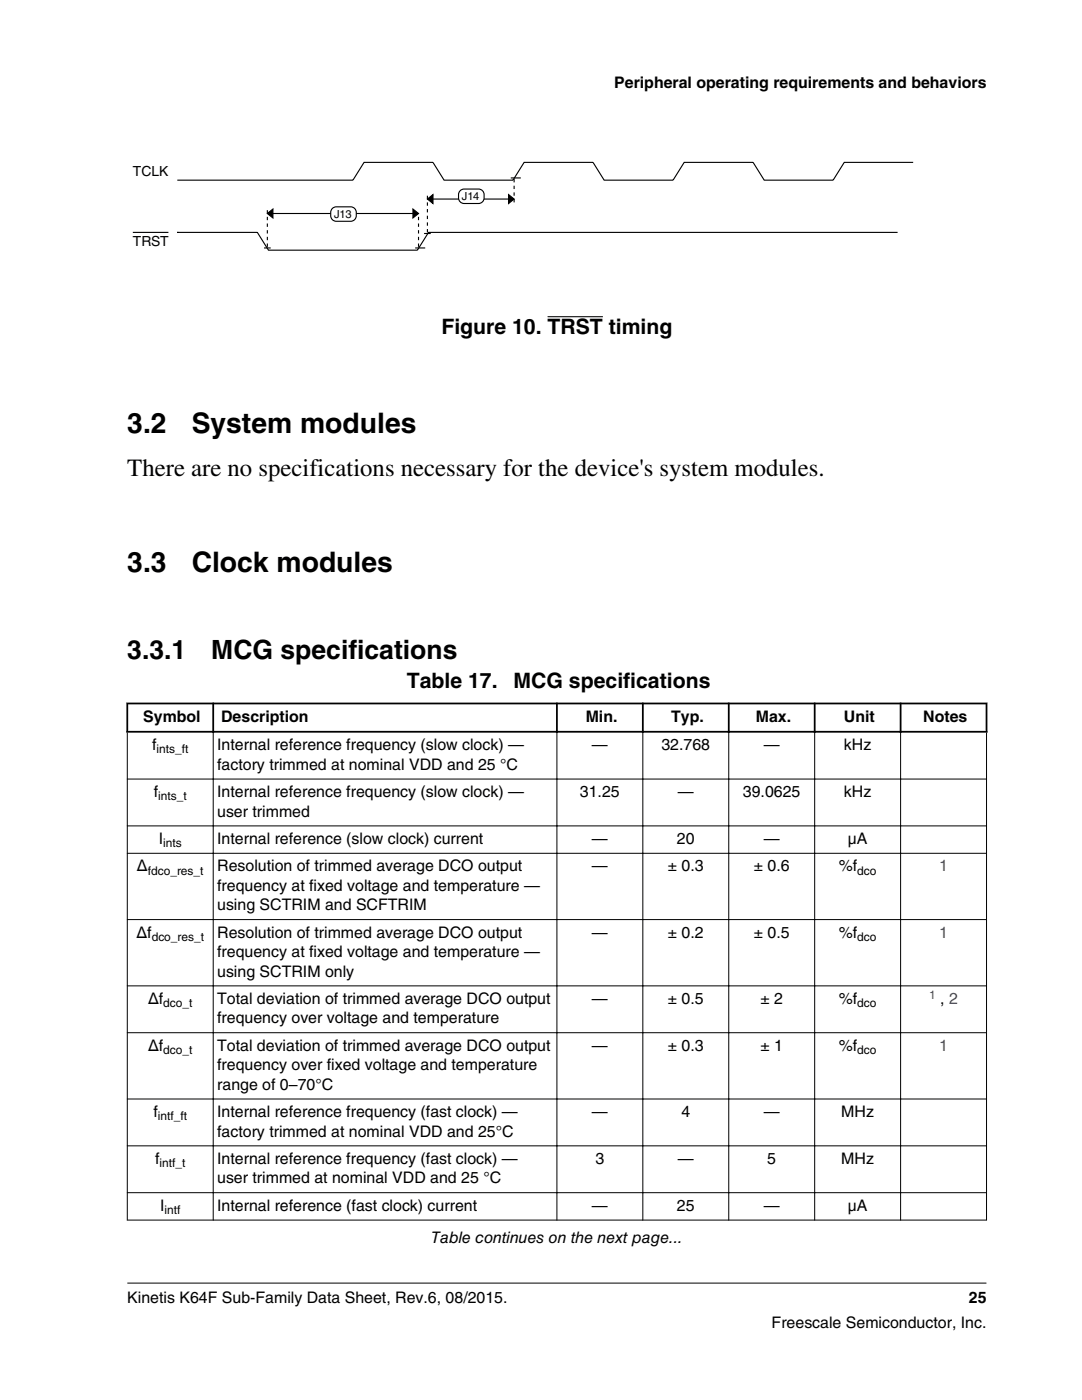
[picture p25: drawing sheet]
<svg xmlns="http://www.w3.org/2000/svg" width="216mm" height="279mm" viewBox="0 0 216 279" stroke-linecap="round" stroke-linejoin="round" font-family="sans-serif">
<defs><g id="words">
<g font-size="5.6">
<text x="25.4" y="86.4">3.2</text>
<text x="38.2" y="86.4">System modules</text>
<text x="25.4" y="114.2">3.3</text>
<text x="38.2" y="114.2">Clock modules</text>
</g>
<g font-size="5.3">
<text x="25.4" y="131.6">3.3.1</text>
<text x="42.2" y="131.6">MCG specifications</text>
</g>
<text font-size="4.9" x="25.4" y="95">There are no specifications necessary for the device's system modules.</text>
<g font-size="4.2">
<text x="88.1" y="66.6">Figure 10. TRST timing</text>
<text x="81.2" y="137.3">Table 17.</text>
<text x="102.5" y="137.3">MCG specifications</text>
</g>
<g font-size="3.2">
<text x="122.6" y="17.5">Peripheral operating requirements and behaviors</text>
<text x="28.6" y="144.1">Symbol</text>
<text x="30.4" y="149.7">f</text>
<text x="43.3" y="149.7">Internal reference frequency (slow clock) —</text>
<text x="44.1" y="144.1">Description</text>
<text x="116.9" y="144.1">Min.</text>
<text x="118.1" y="149.7">—</text>
<text x="132" y="149.7">32.768</text>
<text x="133.9" y="144.1">Typ.</text>
<text x="150.8" y="144.1">Max.</text>
<text x="152.4" y="149.7">—</text>
<text x="168.4" y="144.1">Unit</text>
<text x="168.4" y="149.7">kHz</text>
<text x="184.2" y="144.1">Notes</text>
<text x="43.3" y="153.6">factory trimmed at nominal VDD and 25 °C</text>
<text x="30.7" y="159.1">f</text>
<text x="43.3" y="159.1">Internal reference frequency (slow clock) —</text>
<text x="115.7" y="159.1">31.25</text>
<text x="135.3" y="159.1">—</text>
<text x="148.3" y="159.1">39.0625</text>
<text x="168.4" y="159.1">kHz</text>
<text x="43.3" y="163">user trimmed</text>
<text x="27.3" y="173.9">Δ</text>
<text x="31.7" y="168.4">I</text>
<text x="43.3" y="168.4">Internal reference (slow clock) current</text>
<text x="43.3" y="173.9">Resolution of trimmed average DCO output</text>
<text x="118.1" y="168.4">—</text>
<text x="118.1" y="173.9">—</text>
<text x="133.3" y="173.9">± 0.3</text>
<text x="135.1" y="168.4">20</text>
<text x="150.4" y="173.9">± 0.6</text>
<text x="152.4" y="168.4">—</text>
<text x="167.4" y="173.9">%f</text>
<text x="169.2" y="168.4">µA</text>
<text x="43.3" y="177.8">frequency at fixed voltage and temperature —</text>
<text x="43.3" y="181.7">using SCTRIM and SCFTRIM</text>
<text x="27.2" y="187.1">Δf</text>
<text x="43.3" y="187.1">Resolution of trimmed average DCO output</text>
<text x="43.3" y="191">frequency at fixed voltage and temperature —</text>
<text x="118.1" y="187.1">—</text>
<text x="133.3" y="187.1">± 0.2</text>
<text x="150.4" y="187.1">± 0.5</text>
<text x="167.4" y="187.1">%f</text>
<text x="43.3" y="194.9">using SCTRIM only</text>
<text x="29.5" y="200.4">Δf</text>
<text x="43.3" y="200.4">Total deviation of trimmed average DCO output</text>
<text x="118.1" y="200.4">—</text>
<text x="133.3" y="200.4">± 0.5</text>
<text x="151.7" y="200.4">± 2</text>
<text x="167.4" y="200.4">%f</text>
<text x="187.6" y="200.4">, 2</text>
<text x="29.5" y="209.7">Δf</text>
<text x="43.3" y="204.2">frequency over voltage and temperature</text>
<text x="43.3" y="209.7">Total deviation of trimmed average DCO output</text>
<text x="118.1" y="209.7">—</text>
<text x="133.3" y="209.7">± 0.3</text>
<text x="151.7" y="209.7">± 1</text>
<text x="167.4" y="209.7">%f</text>
<text x="43.3" y="213.6">frequency over fixed voltage and temperature</text>
<text x="43.3" y="217.5">range of 0–70°C</text>
<text x="30.6" y="222.9">f</text>
<text x="43.3" y="222.9">Internal reference frequency (fast clock) —</text>
<text x="43.3" y="226.8">factory trimmed at nominal VDD and 25°C</text>
<text x="118.1" y="222.9">—</text>
<text x="136" y="222.9">4</text>
<text x="152.4" y="222.9">—</text>
<text x="167.9" y="222.9">MHz</text>
<text x="30.9" y="232.3">f</text>
<text x="43.3" y="232.3">Internal reference frequency (fast clock) —</text>
<text x="118.8" y="232.3">3</text>
<text x="135.3" y="232.3">—</text>
<text x="153.1" y="232.3">5</text>
<text x="167.9" y="232.3">MHz</text>
<text x="43.3" y="236.2">user trimmed at nominal VDD and 25 °C</text>
<text x="31.9" y="241.6">I</text>
<text x="43.3" y="241.6">Internal reference (fast clock) current</text>
<text x="118.1" y="241.6">—</text>
<text x="135.1" y="241.6">25</text>
<text x="152.4" y="241.6">—</text>
<text x="169.2" y="241.6">µA</text>
<text x="86.1" y="248.2">Table continues on the next page...</text>
<text x="25.4" y="260">Kinetis K64F Sub-Family Data Sheet, Rev.6, 08/2015.</text>
<text x="193.3" y="260">25</text>
<text x="154" y="265">Freescale Semiconductor, Inc.</text>
</g>
<g font-size="3.2" fill="#00f">
<text x="187.4" y="173.9">1</text>
<text x="187.4" y="187.1">1</text>
<text x="187.4" y="209.7">1</text>
</g>
<g font-size="2.8">
<text x="26.5" y="35.1">TCLK</text>
<text x="26.5" y="49">TRST</text>
</g>
<g font-size="2.4">
<text x="31.2" y="150.4">ints_ft</text>
<text x="31.6" y="159.7">ints_t</text>
<text x="32.6" y="169.1">ints</text>
<text x="29.5" y="174.5">fdco_res_t</text>
<text x="171.1" y="174.5">dco</text>
<text x="30.3" y="187.8">dco_res_t</text>
<text x="171.1" y="187.8">dco</text>
<text x="32.6" y="201">dco_t</text>
<text x="171.1" y="201">dco</text>
<text x="32.6" y="210.3">dco_t</text>
<text x="171.1" y="210.3">dco</text>
<text x="31.5" y="223.6">intf_ft</text>
<text x="31.8" y="232.9">intf_t</text>
<text x="32.8" y="242.3">intf</text>
</g>
<text font-size="2.4" fill="#00f" x="185.4" y="199.3">1</text>
<g font-size="2.2">
<text x="92.2" y="39.9">J14</text>
<text x="66.7" y="43.5">J13</text>
</g>
</g></defs>
<g fill="none" stroke="#000" stroke-width=".22">
<path d="M85.3 39.7l1.1-.9v1.8zM85.3 39.7h17.3M101.5 38.8l1.1 .9-1.1 .9zM101.9 35.5h2M182.2 32.4h-13.7l-2.3 3.6h-13.7l-2.2-3.6h-13.8l-2.2 3.6h-13.7l-2.3-3.6h-13.7l-2.2 3.6h-13.8l-2.2-3.6h-13.8l-2.2 3.6h-35M35.4 46.4h.1M35.4 46.4h16l2.2 3.5h29.7l2.2-3.5h93.6M52.7 49.5h1.3M53.3 42.6l1.2-.9v1.8zM53.3 42.6h30.2M82.4 41.7l1.1 .9-1.1 .9zM82.8 49.5h2"/>
<path d="M84.6 46.6h1.4"/>
</g>
<path d="M85.3 39.7l1.1-.9v1.8zM101.5 38.8l1.1 .9-1.1 .9zM53.3 42.6l1.2-.9v1.8zM82.4 41.7l1.1 .9-1.1 .9z" fill="#000"/>
<path d="M85.3 39.1v7.5M53.3 41.9v7.6M83.5 43.3v6.2M102.6 40.4v-4.9" fill="none" stroke="#000" stroke-width=".22" stroke-dasharray=".7 .7" stroke-linecap="butt"/>
<path d="M91.7 38.2l.6-.4 .3-.1h2.9a1.5 1.5 0 0 1 1.2 1.2 1.5 1.5 0 0 1-.6 1.5l-.6 .2h-2.9a1.5 1.5 0 0 1-.9-2.4z" fill="#fff"/>
<path d="M91.7 38.2l.6-.4 .3-.1h2.9a1.5 1.5 0 0 1 1.2 1.2 1.5 1.5 0 0 1-.6 1.5l-.6 .2h-2.9a1.5 1.5 0 0 1-.9-2.4z" fill="none" stroke="#000" stroke-width=".22"/>
<path d="M66.2 41.7l.5-.4h.4h2.9a1.5 1.5 0 0 1 1.2 1.1 1.5 1.5 0 0 1-.6 1.5l-.6 .3h-2.9a1.5 1.5 0 0 1-.9-2.5z" fill="#fff"/>
<path d="M26.5 46.4h7.1M66.2 41.7l.5-.4h.4h2.9a1.5 1.5 0 0 1 1.2 1.1 1.5 1.5 0 0 1-.6 1.5l-.6 .3h-2.9a1.5 1.5 0 0 1-.9-2.5z" fill="none" stroke="#000" stroke-width=".22"/>
<path d="M109.2 63.2h11.1" fill="none" stroke="#000" stroke-width=".21"/>
<g fill="#fff">
<path d="M25.4 133.7h171.4v115.5h-171.4z" fill-rule="evenodd"/>
<path d="M25.6 140.6h16.8v5.3h-16.8z" fill-rule="evenodd"/>
<path d="M42.7 140.6h68.2v5.3h-68.2z" fill-rule="evenodd"/>
<path d="M111.3 140.6h16.8v5.3h-16.8z" fill-rule="evenodd"/>
<path d="M128.4 140.6h16.8v5.3h-16.8z" fill-rule="evenodd"/>
<path d="M145.6 140.6h16.8v5.3h-16.8z" fill-rule="evenodd"/>
<path d="M162.7 140.6h16.8v5.3h-16.8z" fill-rule="evenodd"/>
<path d="M179.9 140.6h16.8v5.3h-16.8z" fill-rule="evenodd"/>
<path d="M25.5 146.2h17v9.2h-17z" fill-rule="evenodd"/>
<path d="M42.6 146.2h68.4v9.2h-68.4z" fill-rule="evenodd"/>
<path d="M111.2 146.2h17v9.2h-17z" fill-rule="evenodd"/>
<path d="M128.4 146.2h16.9v9.2h-16.9z" fill-rule="evenodd"/>
<path d="M145.5 146.2h17v9.2h-17z" fill-rule="evenodd"/>
<path d="M162.6 146.2h17v9.2h-17z" fill-rule="evenodd"/>
<path d="M179.8 146.2h17v9.2h-17z" fill-rule="evenodd"/>
<path d="M25.5 155.6h17v9.1h-17z" fill-rule="evenodd"/>
<path d="M42.6 155.6h68.4v9.1h-68.4z" fill-rule="evenodd"/>
<path d="M111.2 155.6h17v9.1h-17z" fill-rule="evenodd"/>
<path d="M128.4 155.6h16.9v9.1h-16.9z" fill-rule="evenodd"/>
<path d="M145.5 155.6h17v9.1h-17z" fill-rule="evenodd"/>
<path d="M162.6 155.6h17v9.1h-17z" fill-rule="evenodd"/>
<path d="M179.8 155.6h17v9.1h-17z" fill-rule="evenodd"/>
<path d="M25.5 164.9h17v5.3h-17z" fill-rule="evenodd"/>
<path d="M42.6 164.9h68.4v5.3h-68.4z" fill-rule="evenodd"/>
<path d="M111.2 164.9h17v5.3h-17z" fill-rule="evenodd"/>
<path d="M128.4 164.9h16.9v5.3h-16.9z" fill-rule="evenodd"/>
<path d="M145.5 164.9h17v5.3h-17z" fill-rule="evenodd"/>
<path d="M162.6 164.9h17v5.3h-17z" fill-rule="evenodd"/>
<path d="M179.8 164.9h17v5.3h-17z" fill-rule="evenodd"/>
<path d="M25.5 170.4h17v13h-17z" fill-rule="evenodd"/>
<path d="M42.6 170.4h68.4v13h-68.4z" fill-rule="evenodd"/>
<path d="M111.2 170.4h17v13h-17z" fill-rule="evenodd"/>
<path d="M128.4 170.4h16.9v13h-16.9z" fill-rule="evenodd"/>
<path d="M145.5 170.4h17v13h-17z" fill-rule="evenodd"/>
<path d="M162.6 170.4h17v13h-17z" fill-rule="evenodd"/>
<path d="M179.8 170.4h17v13h-17z" fill-rule="evenodd"/>
<path d="M25.5 183.6h17v13.1h-17z" fill-rule="evenodd"/>
<path d="M42.6 183.6h68.4v13.1h-68.4z" fill-rule="evenodd"/>
<path d="M111.2 183.6h17v13.1h-17z" fill-rule="evenodd"/>
<path d="M128.4 183.6h16.9v13.1h-16.9z" fill-rule="evenodd"/>
<path d="M145.5 183.6h17v13.1h-17z" fill-rule="evenodd"/>
<path d="M162.6 183.6h17v13.1h-17z" fill-rule="evenodd"/>
<path d="M179.8 183.6h17v13.1h-17z" fill-rule="evenodd"/>
<path d="M25.5 196.8h17v9.2h-17z" fill-rule="evenodd"/>
<path d="M42.6 196.8h68.4v9.2h-68.4z" fill-rule="evenodd"/>
<path d="M111.2 196.8h17v9.2h-17z" fill-rule="evenodd"/>
<path d="M128.4 196.8h16.9v9.2h-16.9z" fill-rule="evenodd"/>
<path d="M145.5 196.8h17v9.2h-17z" fill-rule="evenodd"/>
<path d="M162.6 196.8h17v9.2h-17z" fill-rule="evenodd"/>
<path d="M179.8 196.8h17v9.2h-17z" fill-rule="evenodd"/>
<path d="M25.5 206.2h17v13h-17z" fill-rule="evenodd"/>
<path d="M42.6 206.2h68.4v13h-68.4z" fill-rule="evenodd"/>
<path d="M111.2 206.2h17v13h-17z" fill-rule="evenodd"/>
<path d="M128.4 206.2h16.9v13h-16.9z" fill-rule="evenodd"/>
<path d="M145.5 206.2h17v13h-17z" fill-rule="evenodd"/>
<path d="M162.6 206.2h17v13h-17z" fill-rule="evenodd"/>
<path d="M179.8 206.2h17v13h-17z" fill-rule="evenodd"/>
<path d="M25.5 219.4h17v9.2h-17z" fill-rule="evenodd"/>
<path d="M42.6 219.4h68.4v9.2h-68.4z" fill-rule="evenodd"/>
<path d="M111.2 219.4h17v9.2h-17z" fill-rule="evenodd"/>
<path d="M128.4 219.4h16.9v9.2h-16.9z" fill-rule="evenodd"/>
<path d="M145.5 219.4h17v9.2h-17z" fill-rule="evenodd"/>
<path d="M162.6 219.4h17v9.2h-17z" fill-rule="evenodd"/>
<path d="M179.8 219.4h17v9.2h-17z" fill-rule="evenodd"/>
<path d="M25.5 228.8h17v9.1h-17z" fill-rule="evenodd"/>
<path d="M42.6 228.8h68.4v9.1h-68.4z" fill-rule="evenodd"/>
<path d="M111.2 228.8h17v9.1h-17z" fill-rule="evenodd"/>
<path d="M128.4 228.8h16.9v9.1h-16.9z" fill-rule="evenodd"/>
<path d="M145.5 228.8h17v9.1h-17z" fill-rule="evenodd"/>
<path d="M162.6 228.8h17v9.1h-17z" fill-rule="evenodd"/>
<path d="M179.8 228.8h17v9.1h-17z" fill-rule="evenodd"/>
<path d="M25.5 238.1h17v5.3h-17z" fill-rule="evenodd"/>
<path d="M42.6 238.1h68.4v5.3h-68.4z" fill-rule="evenodd"/>
<path d="M111.2 238.1h17v5.3h-17z" fill-rule="evenodd"/>
<path d="M128.4 238.1h16.9v5.3h-16.9z" fill-rule="evenodd"/>
<path d="M145.5 238.1h17v5.3h-17z" fill-rule="evenodd"/>
<path d="M162.6 238.1h17v5.3h-17z" fill-rule="evenodd"/>
<path d="M179.8 238.1h17v5.3h-17z" fill-rule="evenodd"/>
</g>
<path d="M25.2 140.4h171.8M25.2 146h171.8M25.4 140.2v6M42.5 140.2v6M111.1 140.2v6M128.3 140.2v6M145.4 140.2v6M162.6 140.2v6M179.7 140.2v6M196.9 140.2v6" fill="none" stroke="#000" stroke-width=".35"/>
<g fill="none" stroke="#000" stroke-width=".2">
<path d="M25.3 155.5h171.6M25.4 146.2v97.4M42.5 145.8v97.8M111.1 145.8v97.8M128.3 145.8v97.8M145.4 145.8v97.8M162.6 145.8v97.8M179.7 145.8v97.8M196.9 146.2v97.4M25.3 164.8h171.6M25.3 170.3h171.6M25.3 183.5h171.6"/>
<path d="M25.3 196.8h171.6M25.3 206.1h171.6M25.3 219.3h171.6M25.3 228.7h171.6M25.3 238h171.6M25.3 243.5h171.6M25.4 256.1h171.4"/>
</g>
<use href="#words"/>
</svg>
